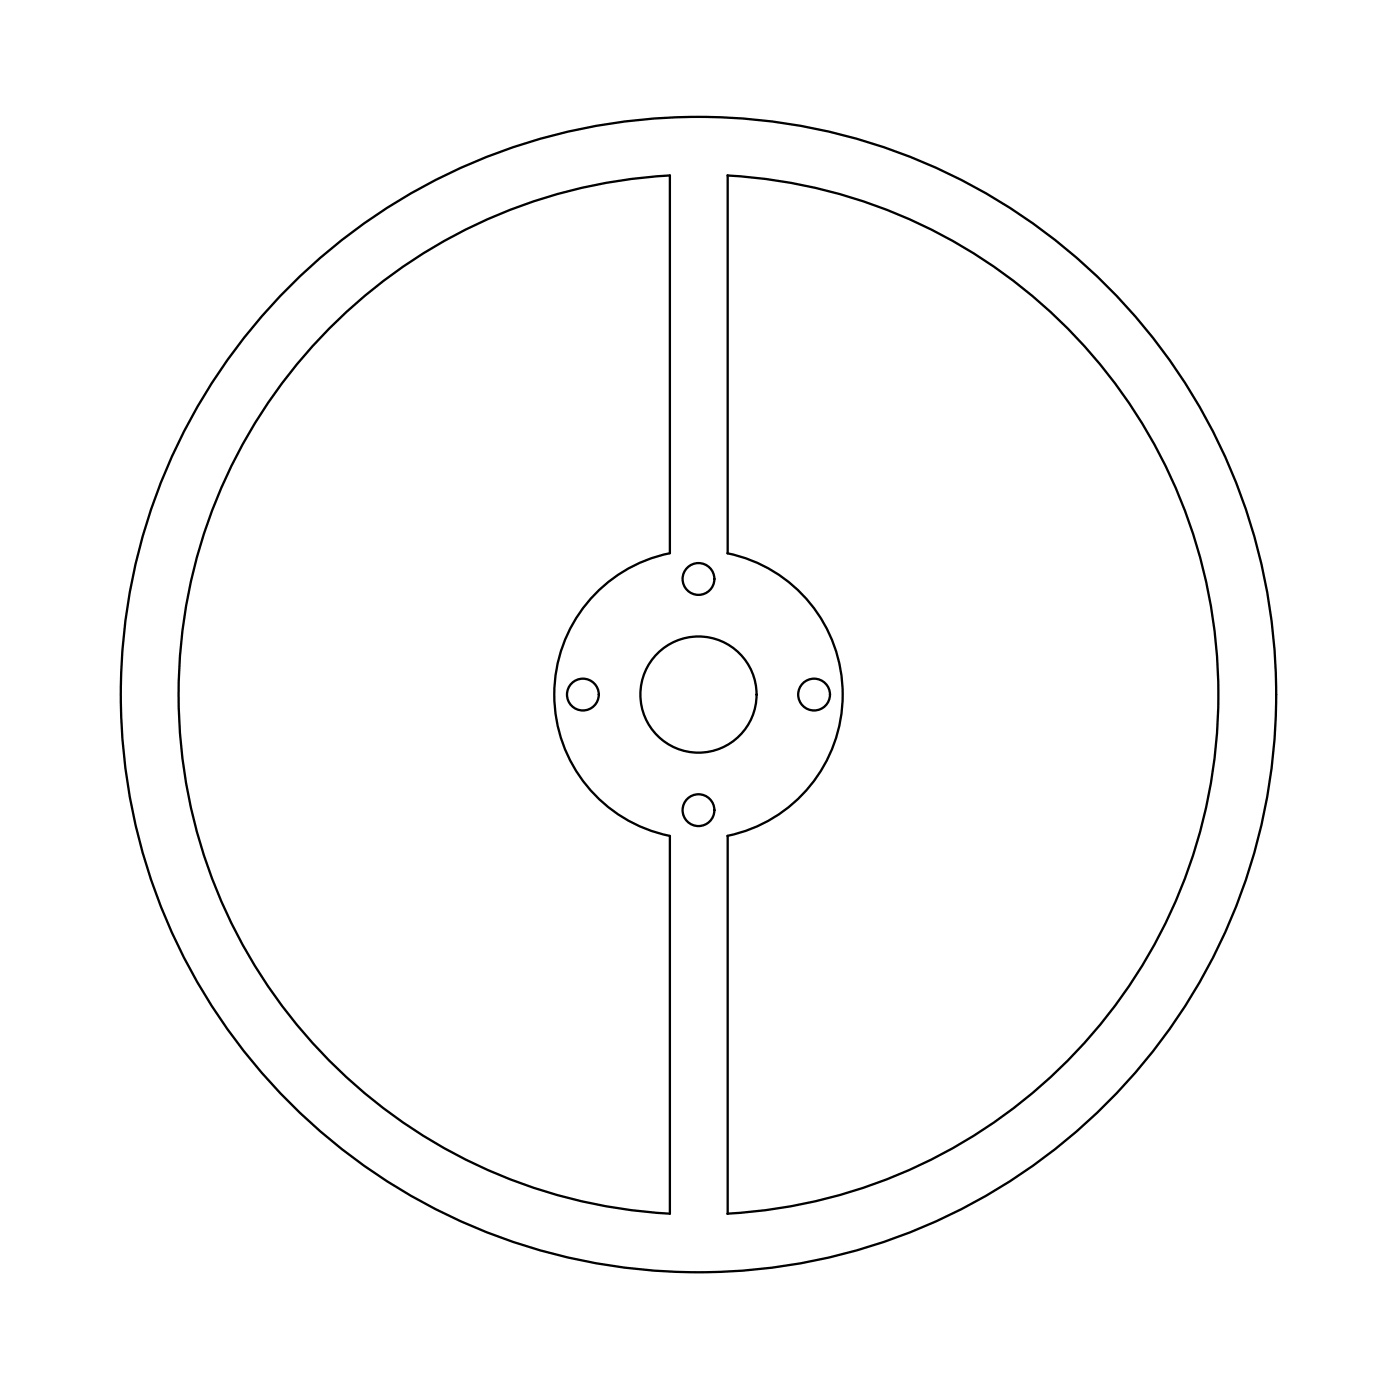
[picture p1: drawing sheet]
<svg xmlns="http://www.w3.org/2000/svg" width="154mm" height="154mm" viewBox="0 0 154 154" stroke-linecap="round" stroke-linejoin="round" font-family="sans-serif">
<!-- layer: 0 -->
<g fill="none" stroke="#000" stroke-width=".25">
<path d="M73.6 19.3a57.1 57.1 0 0 0-54 57 57.1 57.1 0 0 0 54 57M73.6 19.3v41.5M79.9 19.3a57.1 57.1 0 0 1 54 57 57.1 57.1 0 0 1-54 57M79.9 19.3v41.5M73.6 60.8a15.8 15.8 0 0 0-12.7 15.5 15.8 15.8 0 0 0 12.7 15.5M79.9 60.8a15.8 15.8 0 0 1 12.7 15.5 15.8 15.8 0 0 1-12.7 15.5M73.6 91.8v41.6M79.9 91.8v41.6"/>
<circle cx="64" cy="76.3" r="1.75"/>
<circle cx="76.7" cy="76.3" r="63.5"/>
<circle cx="76.7" cy="76.3" r="6.4"/>
<circle cx="76.7" cy="63.6" r="1.75"/>
<circle cx="89.4" cy="76.3" r="1.75"/>
<circle cx="76.7" cy="89" r="1.75"/>
</g>
</svg>
